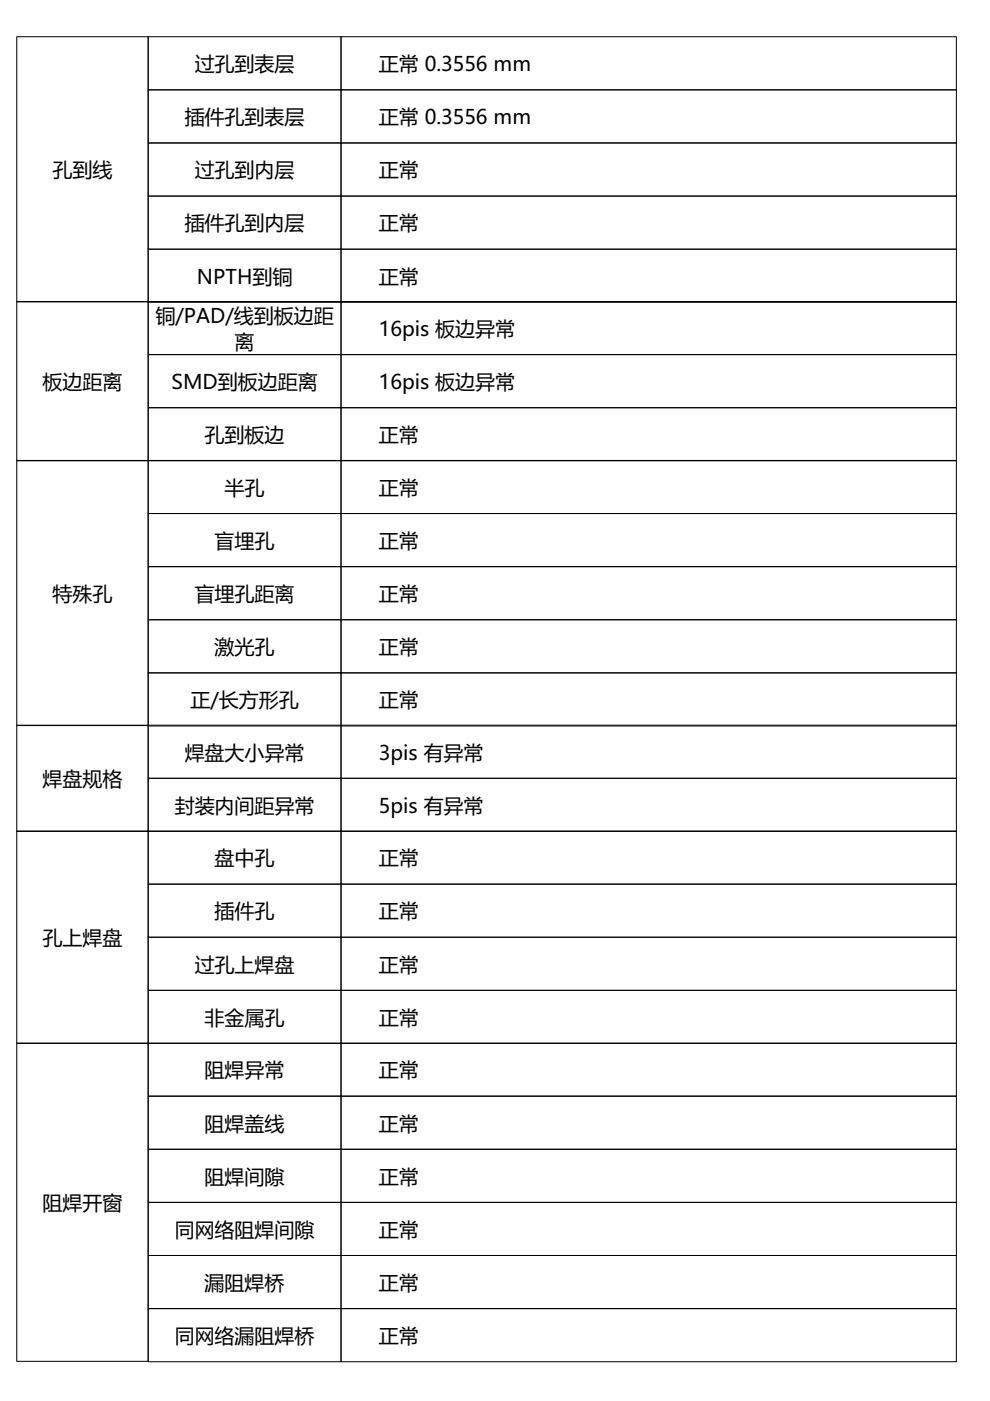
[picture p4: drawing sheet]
<svg xmlns="http://www.w3.org/2000/svg" width="210mm" height="297mm" viewBox="0 0 210 297" stroke-linecap="round" stroke-linejoin="round" font-family="sans-serif">
<defs><g id="words">
<g font-size="4.2">
<text x="41.3" y="15.1">过孔到表层</text>
<text x="80.3" y="15.1">正常 0.3556 mm</text>
<text x="39.2" y="26.3">插件孔到表层</text>
<text x="80.3" y="26.3">正常 0.3556 mm</text>
<text x="11.1" y="37.5">孔到线</text>
<text x="41.3" y="37.6">过孔到内层</text>
<text x="80.3" y="37.6">正常</text>
<text x="39.2" y="48.9">插件孔到内层</text>
<text x="80.3" y="48.9">正常</text>
<text x="41.7" y="60.1">NPTH到铜</text>
<text x="80.3" y="60.1">正常</text>
<text x="33" y="68.5">铜/PAD/线到板边距</text>
<text x="80.3" y="71.2">16pis 板边异常</text>
<text x="49.7" y="74">离</text>
<text x="9" y="82.5">板边距离</text>
<text x="36.4" y="82.5">SMD到板边距离</text>
<text x="80.3" y="82.5">16pis 板边异常</text>
<text x="43.4" y="93.7">孔到板边</text>
<text x="80.3" y="93.7">正常</text>
<text x="47.6" y="104.9">半孔</text>
<text x="80.3" y="104.9">正常</text>
<text x="45.5" y="116.2">盲埋孔</text>
<text x="80.3" y="116.2">正常</text>
<text x="11.1" y="127.4">特殊孔</text>
<text x="41.3" y="127.4">盲埋孔距离</text>
<text x="80.3" y="127.4">正常</text>
<text x="45.5" y="138.7">激光孔</text>
<text x="80.3" y="138.7">正常</text>
<text x="40.4" y="149.9">正/长方形孔</text>
<text x="80.3" y="149.9">正常</text>
<text x="39.2" y="161">焊盘大小异常</text>
<text x="80.3" y="161">3pis 有异常</text>
<text x="9" y="166.7">焊盘规格</text>
<text x="37" y="172.3">封装内间距异常</text>
<text x="80.3" y="172.3">5pis 有异常</text>
<text x="45.5" y="183.5">盘中孔</text>
<text x="80.3" y="183.5">正常</text>
<text x="45.5" y="194.7">插件孔</text>
<text x="80.3" y="194.7">正常</text>
<text x="9" y="200.4">孔上焊盘</text>
<text x="41.3" y="206">过孔上焊盘</text>
<text x="80.3" y="206">正常</text>
<text x="43.4" y="217.3">非金属孔</text>
<text x="80.3" y="217.3">正常</text>
<text x="43.4" y="228.4">阻焊异常</text>
<text x="80.3" y="228.4">正常</text>
<text x="43.4" y="239.7">阻焊盖线</text>
<text x="80.3" y="239.7">正常</text>
<text x="43.4" y="251">阻焊间隙</text>
<text x="80.3" y="251">正常</text>
<text x="9" y="256.5">阻焊开窗</text>
<text x="37" y="262.2">同网络阻焊间隙</text>
<text x="80.3" y="262.2">正常</text>
<text x="43.4" y="273.5">漏阻焊桥</text>
<text x="80.3" y="273.5">正常</text>
<text x="37" y="284.7">同网络漏阻焊桥</text>
<text x="80.3" y="284.7">正常</text>
</g>
</g></defs>
<g fill="none" stroke="#000" stroke-width=".21">
<path d="M3.6 7.8h27.8v56.2h-27.8zM31.4 7.8h40.9v11.3h-40.9zM31.4 19.1h40.9v11.2h-40.9zM72.3 7.8h130.5v11.3h-130.5zM72.3 19.1h130.5v11.2h-130.5zM31.4 30.3h40.9v11.3h-40.9zM72.3 30.3h130.5v11.3h-130.5zM31.4 41.6h40.9v11.2h-40.9zM31.4 52.8h40.9v11.3h-40.9zM72.3 41.6h130.5v11.2h-130.5zM72.3 52.8h130.5v11.3h-130.5zM3.6 63.9h27.8v33.8h-27.8z"/>
<path d="M31.4 63.9h40.9v11.3h-40.9zM31.4 75.2h40.9v11.2h-40.9zM72.3 63.9h130.5v11.3h-130.5zM72.3 75.2h130.5v11.2h-130.5zM3.6 97.6h27.8v56.2h-27.8zM31.4 86.4h40.9v11.3h-40.9zM31.4 97.6h40.9v11.3h-40.9zM72.3 86.4h130.5v11.3h-130.5zM72.3 97.6h130.5v11.3h-130.5zM31.4 108.9h40.9v11.2h-40.9zM72.3 108.9h130.5v11.2h-130.5zM31.4 120.1h40.9v11.3h-40.9z"/>
<path d="M31.4 131.4h40.9v11.3h-40.9zM72.3 120.1h130.5v11.3h-130.5zM72.3 131.4h130.5v11.3h-130.5zM3.6 153.8h27.8v22.5h-27.8zM31.4 142.7h40.9v11.2h-40.9zM31.4 153.8h40.9v11.2h-40.9zM72.3 142.7h130.5v11.2h-130.5zM72.3 153.8h130.5v11.2h-130.5zM3.6 176.2h27.8v45h-27.8zM31.4 165h40.9v11.3h-40.9zM31.4 176.2h40.9v11.3h-40.9zM72.3 165h130.5v11.3h-130.5z"/>
<path d="M72.3 176.2h130.5v11.3h-130.5zM31.4 187.5h40.9v11.2h-40.9zM31.4 198.7h40.9v11.3h-40.9zM72.3 187.5h130.5v11.2h-130.5zM72.3 198.7h130.5v11.3h-130.5zM31.4 210h40.9v11.2h-40.9zM72.3 210h130.5v11.2h-130.5zM3.6 221.1h27.8v67.5h-27.8zM31.4 221.1h40.9v11.3h-40.9zM31.4 232.4h40.9v11.3h-40.9zM72.3 221.1h130.5v11.3h-130.5zM72.3 232.4h130.5v11.3h-130.5z"/>
<path d="M31.4 243.7h40.9v11.2h-40.9zM31.4 254.9h40.9v11.3h-40.9zM72.3 243.7h130.5v11.2h-130.5zM72.3 254.9h130.5v11.3h-130.5zM31.4 266.2h40.9v11.3h-40.9zM31.4 277.5h40.9v11.2h-40.9zM72.3 266.2h130.5v11.3h-130.5zM72.3 277.5h130.5v11.2h-130.5z"/>
</g>
<use href="#words"/>
</svg>
